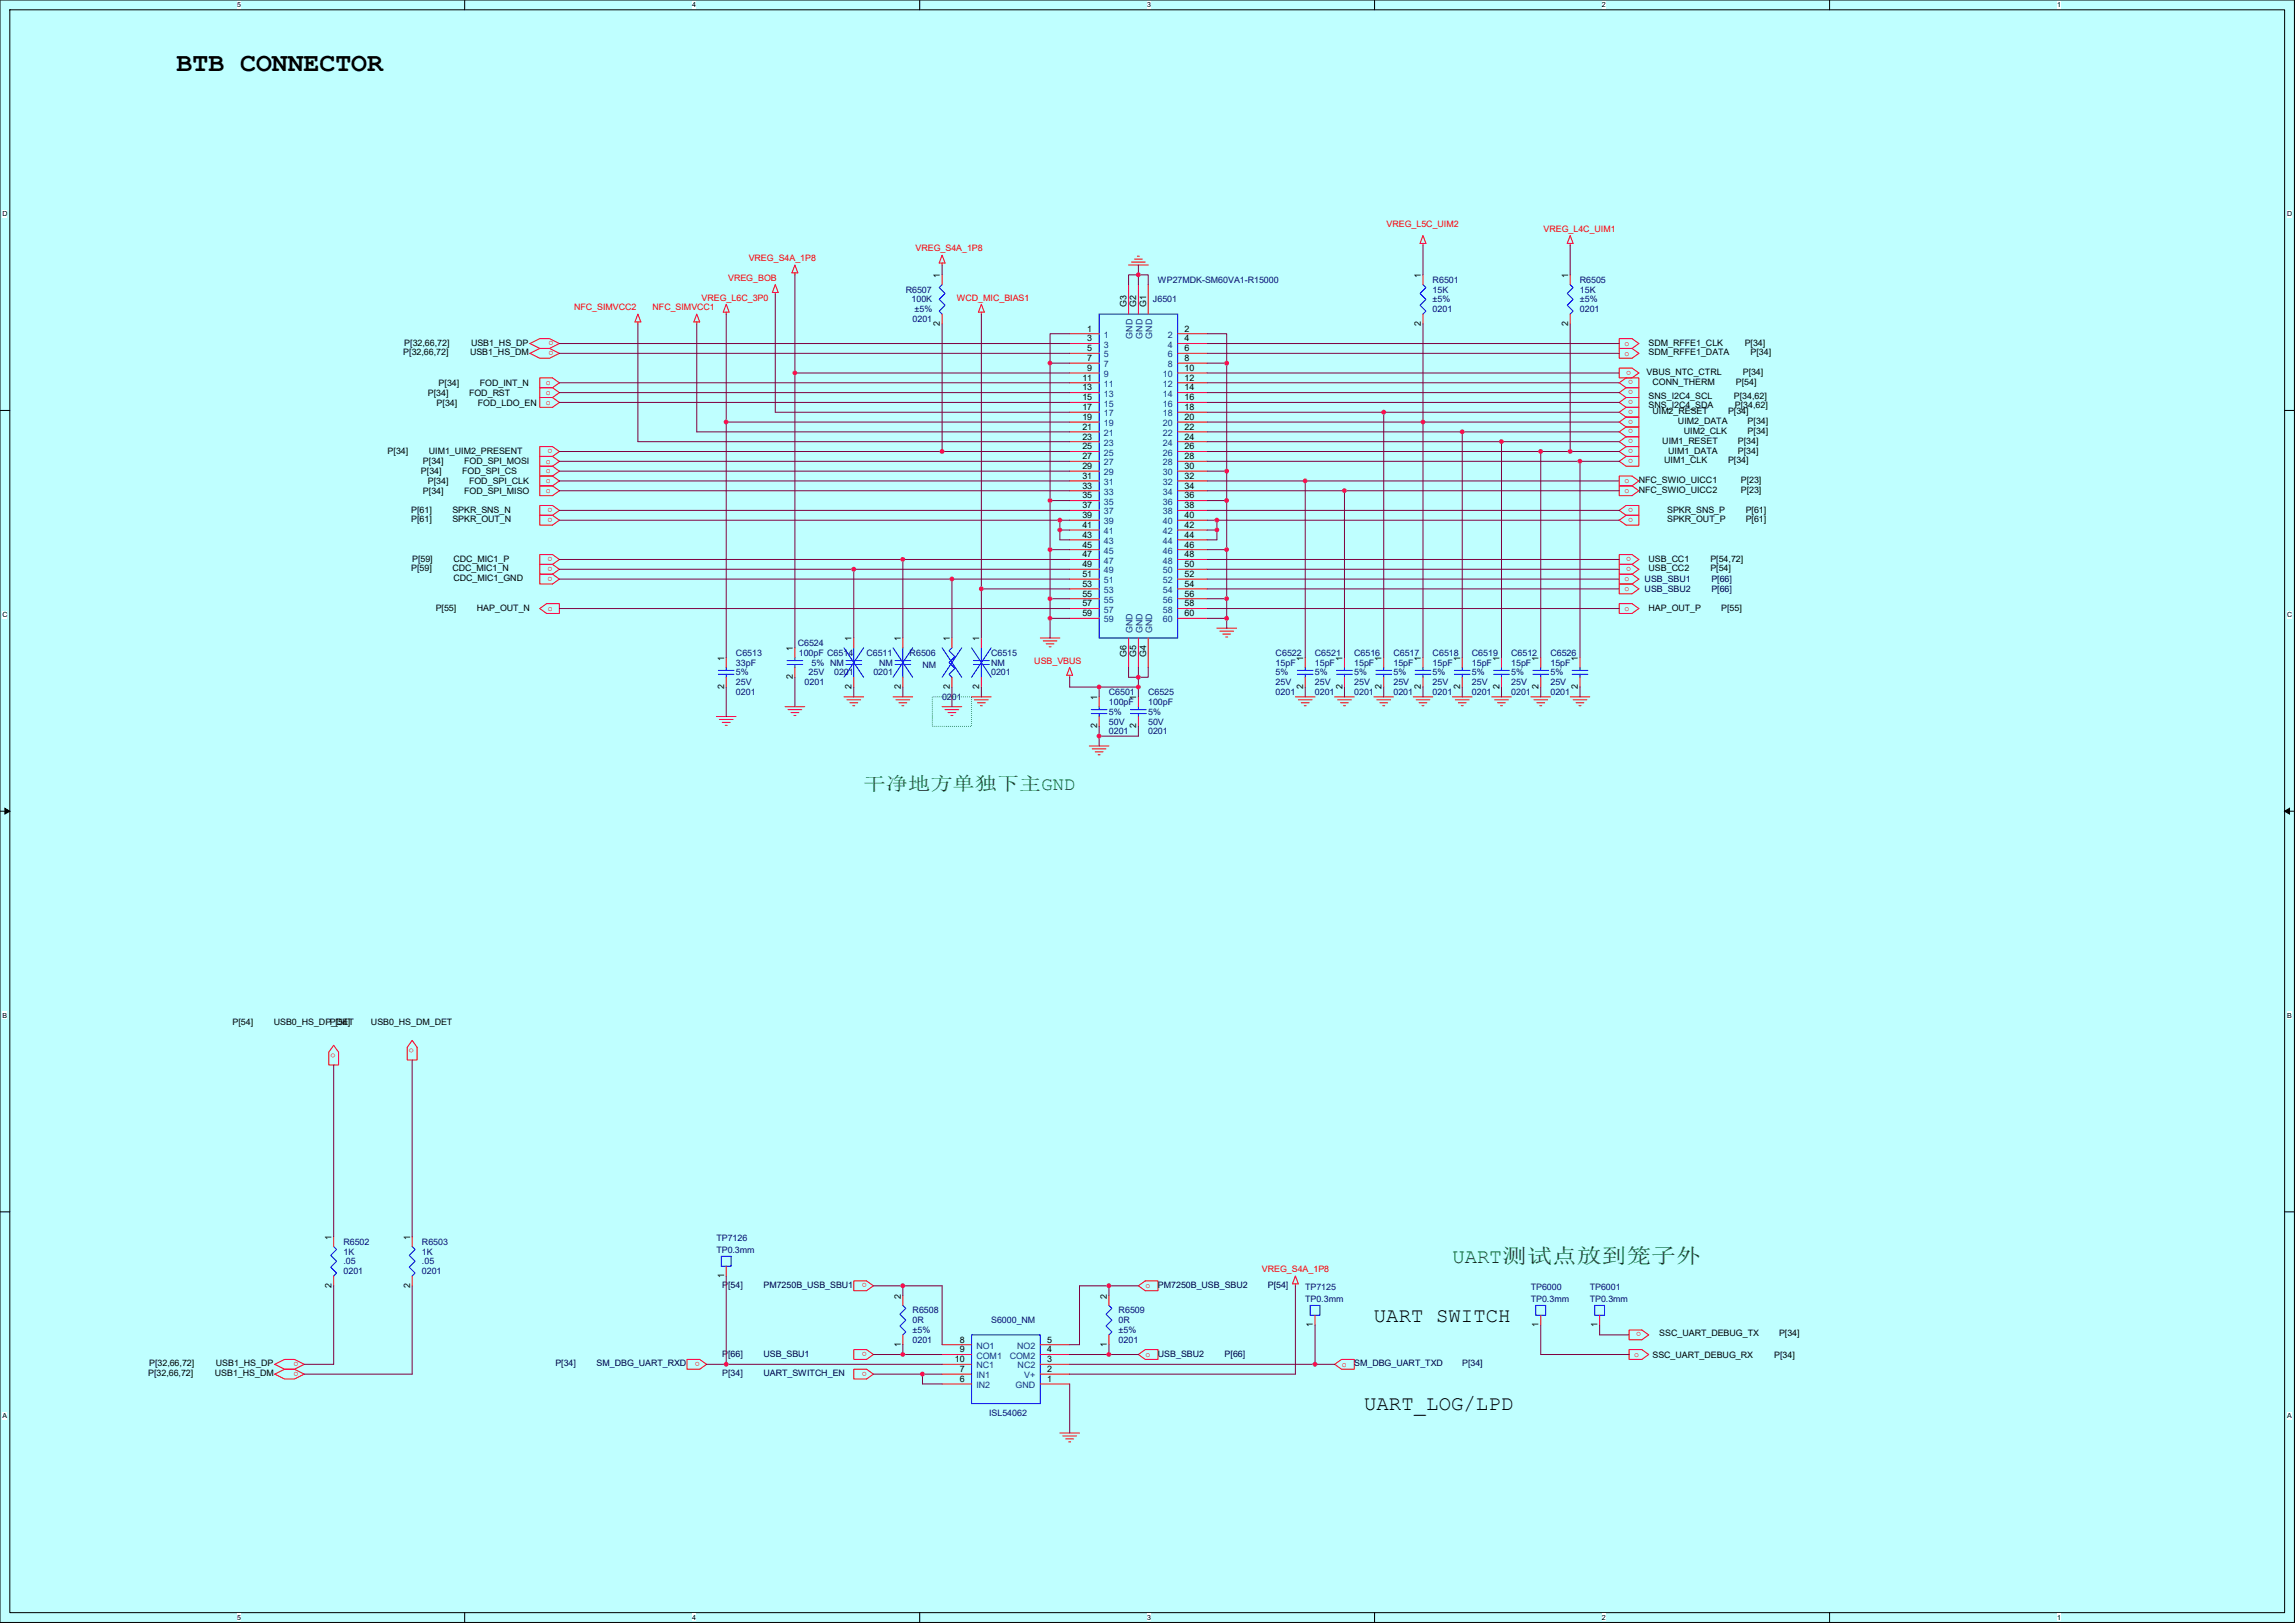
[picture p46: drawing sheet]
<svg xmlns="http://www.w3.org/2000/svg" width="297mm" height="210mm" viewBox="0 0 297 210" stroke-linecap="round" stroke-linejoin="round" font-family="sans-serif">
<defs><g id="words">
<text font-size="3.4" x="22.9" y="9.2">BTB CONNECTOR</text>
<text font-size="2.7" fill="#008000" x="188" y="163.4">UART测试点放到笼子外</text>
<g font-size="2.7">
<text x="177.8" y="171">UART SWITCH</text>
<text x="176.5" y="182.5">UART_LOG/LPD</text>
</g>
<text font-size="2.4" fill="#008000" x="111.8" y="102.3">干净地方单独下主GND</text>
<g font-size="1.1" fill="#f00">
<text x="179.4" y="29.4">VREG_L5C_UIM2</text>
<text x="199.8" y="30">VREG_L4C_UIM1</text>
<text x="96.9" y="33.8">VREG_S4A_1P8</text>
<text x="118.5" y="32.5">VREG_S4A_1P8</text>
<text x="74.3" y="40.2">NFC_SIMVCC2</text>
<text x="84.4" y="40.2">NFC_SIMVCC1</text>
<text x="90.8" y="38.9">VREG_L6C_3P0</text>
<text x="94.2" y="36.3">VREG_BOB</text>
<text x="123.8" y="38.9">WCD_MIC_BIAS1</text>
<text x="71.6" y="44.1" transform="rotate(-180 71.6 44.1)">o</text>
<text x="71.6" y="45.4" transform="rotate(-180 71.6 45.4)">o</text>
<text x="210.2" y="44.7">o</text>
<text x="210.2" y="46">o</text>
<text x="211.1" y="47.9" transform="rotate(-180 211.1 47.9)">o</text>
<text x="70.6" y="49.8">o</text>
<text x="70.6" y="51.1">o</text>
<text x="70.6" y="52.4">o</text>
<text x="211.4" y="53" transform="rotate(-180 211.4 53)">o</text>
<text x="211.4" y="49.2" transform="rotate(-180 211.4 49.2)">o</text>
<text x="211.4" y="51.8" transform="rotate(-180 211.4 51.8)">o</text>
<text x="211.4" y="50.5" transform="rotate(-180 211.4 50.5)">o</text>
<text x="70.6" y="60">o</text>
<text x="71.5" y="58.1" transform="rotate(-180 71.5 58.1)">o</text>
<text x="211.4" y="54.3" transform="rotate(-180 211.4 54.3)">o</text>
<text x="211.4" y="55.6" transform="rotate(-180 211.4 55.6)">o</text>
<text x="211.4" y="56.8" transform="rotate(-180 211.4 56.8)">o</text>
<text x="211.4" y="58.1" transform="rotate(-180 211.4 58.1)">o</text>
<text x="211.4" y="59.4" transform="rotate(-180 211.4 59.4)">o</text>
<text x="70.6" y="61.3">o</text>
<text x="70.6" y="63.8">o</text>
<text x="70.6" y="62.5">o</text>
<text x="71.5" y="65.7" transform="rotate(-180 71.5 65.7)">o</text>
<text x="210.2" y="63.8">o</text>
<text x="210.2" y="62.5">o</text>
<text x="211.4" y="65.7" transform="rotate(-180 211.4 65.7)">o</text>
<text x="71.5" y="67" transform="rotate(-180 71.5 67)">o</text>
<text x="211.4" y="67" transform="rotate(-180 211.4 67)">o</text>
<text x="71.5" y="72.1" transform="rotate(-180 71.5 72.1)">o</text>
<text x="71.5" y="73.3" transform="rotate(-180 71.5 73.3)">o</text>
<text x="71.5" y="74.6" transform="rotate(-180 71.5 74.6)">o</text>
<text x="210.2" y="76.5">o</text>
<text x="210.2" y="75.2">o</text>
<text x="211.1" y="72.1" transform="rotate(-180 211.1 72.1)">o</text>
<text x="211.1" y="73.3" transform="rotate(-180 211.1 73.3)">o</text>
<text x="70.9" y="79">o</text>
<text x="210.2" y="79">o</text>
<text x="133.8" y="85.9">USB_VBUS</text>
<text x="42.8" y="136.3" transform="rotate(90 42.8 136.3)">o</text>
<text x="53" y="135.6" transform="rotate(90 53 135.6)">o</text>
<text x="112.2" y="166.1" transform="rotate(-180 112.2 166.1)">o</text>
<text x="148.2" y="166.7">o</text>
<text x="163.3" y="164.6">VREG_S4A_1P8</text>
<text x="212.4" y="172.4" transform="rotate(-180 212.4 172.4)">o</text>
<text x="38.6" y="176.2" transform="rotate(-180 38.6 176.2)">o</text>
<text x="38.6" y="177.5" transform="rotate(-180 38.6 177.5)">o</text>
<text x="90.6" y="176.2" transform="rotate(-180 90.6 176.2)">o</text>
<text x="112.2" y="174.9" transform="rotate(-180 112.2 174.9)">o</text>
<text x="112.2" y="177.5" transform="rotate(-180 112.2 177.5)">o</text>
<text x="148.2" y="175.6">o</text>
<text x="173.6" y="176.8">o</text>
<text x="211.5" y="175.6">o</text>
</g>
<g font-size="1.1">
<text x="121.6" y="36" transform="rotate(-90 121.6 36)">1</text>
<text x="183.9" y="36" transform="rotate(-90 183.9 36)">1</text>
<text x="202.9" y="36" transform="rotate(-90 202.9 36)">1</text>
<text x="145.8" y="39.8" transform="rotate(-90 145.8 39.8)">G3</text>
<text x="147" y="39.8" transform="rotate(-90 147 39.8)">G2</text>
<text x="148.3" y="39.8" transform="rotate(-90 148.3 39.8)">G1</text>
<text x="52.2" y="46">P[32,66,72]</text>
<text x="52.3" y="44.7">P[32,66,72]</text>
<text x="60.8" y="46">USB1_HS_DM</text>
<text x="61" y="44.7">USB1_HS_DP</text>
<text x="121.6" y="42.2" transform="rotate(-90 121.6 42.2)">2</text>
<text x="140.7" y="42.9">1</text>
<text x="140.7" y="44.2">3</text>
<text x="140.7" y="45.4">5</text>
<text x="140.7" y="46.7">7</text>
<text x="140.7" y="48">9</text>
<text x="153.3" y="42.9">2</text>
<text x="153.3" y="44.2">4</text>
<text x="153.3" y="45.4">6</text>
<text x="153.3" y="46.7">8</text>
<text x="153.3" y="48">10</text>
<text x="183.9" y="42.2" transform="rotate(-90 183.9 42.2)">2</text>
<text x="202.9" y="42.2" transform="rotate(-90 202.9 42.2)">2</text>
<text x="213.3" y="44.7">SDM_RFFE1_CLK</text>
<text x="213.3" y="46">SDM_RFFE1_DATA</text>
<text x="225.8" y="44.7">P[34]</text>
<text x="226.5" y="46">P[34]</text>
<text x="55.4" y="51.2">P[34]</text>
<text x="56.5" y="52.5">P[34]</text>
<text x="56.8" y="49.9">P[34]</text>
<text x="60.7" y="51.2">FOD_RST</text>
<text x="61.8" y="52.5">FOD_LDO_EN</text>
<text x="62.1" y="49.9">FOD_INT_N</text>
<text x="140.1" y="49.3">11</text>
<text x="140.1" y="50.5">13</text>
<text x="140.1" y="51.8">15</text>
<text x="140.1" y="53.1">17</text>
<text x="153.3" y="49.3">12</text>
<text x="153.3" y="50.5">14</text>
<text x="153.3" y="51.8">16</text>
<text x="153.3" y="53.1">18</text>
<text x="213.1" y="48.5">VBUS_NTC_CTRL</text>
<text x="213.3" y="52.9">SNS_I2C4_SDA</text>
<text x="213.3" y="51.6">SNS_I2C4_SCL</text>
<text x="213.8" y="53.6">UIM2_RESET</text>
<text x="213.8" y="49.8">CONN_THERM</text>
<text x="223.6" y="53.6">P[34]</text>
<text x="224.4" y="51.6">P[34,62]</text>
<text x="224.5" y="52.9">P[34,62]</text>
<text x="224.6" y="49.8">P[54]</text>
<text x="225.5" y="48.5">P[34]</text>
<text x="50.2" y="58.7">P[34]</text>
<text x="55.5" y="58.7">UIM1_UIM2_PRESENT</text>
<text x="140.1" y="54.3">19</text>
<text x="140.1" y="55.6">21</text>
<text x="140.1" y="56.9">23</text>
<text x="140.1" y="58.1">25</text>
<text x="140.1" y="59.4">27</text>
<text x="153.3" y="54.3">20</text>
<text x="153.3" y="55.6">22</text>
<text x="153.3" y="56.9">24</text>
<text x="153.3" y="58.1">26</text>
<text x="153.3" y="59.4">28</text>
<text x="215.1" y="57.4">UIM1_RESET</text>
<text x="215.4" y="60">UIM1_CLK</text>
<text x="215.9" y="58.7">UIM1_DATA</text>
<text x="217.1" y="54.9">UIM2_DATA</text>
<text x="217.9" y="56.2">UIM2_CLK</text>
<text x="223.6" y="60">P[34]</text>
<text x="224.9" y="57.4">P[34]</text>
<text x="224.9" y="58.7">P[34]</text>
<text x="226.2" y="54.9">P[34]</text>
<text x="226.2" y="56.2">P[34]</text>
<text x="54.5" y="61.4">P[34]</text>
<text x="54.7" y="60.1">P[34]</text>
<text x="54.7" y="63.9">P[34]</text>
<text x="55.4" y="62.6">P[34]</text>
<text x="59.8" y="61.4">FOD_SPI_CS</text>
<text x="60.1" y="60.1">FOD_SPI_MOSI</text>
<text x="60.1" y="63.9">FOD_SPI_MISO</text>
<text x="60.7" y="62.6">FOD_SPI_CLK</text>
<text x="140.1" y="60.7">29</text>
<text x="140.1" y="62">31</text>
<text x="140.1" y="63.2">33</text>
<text x="140.1" y="64.5">35</text>
<text x="140.1" y="65.8">37</text>
<text x="153.3" y="60.7">30</text>
<text x="153.3" y="62">32</text>
<text x="153.3" y="63.2">34</text>
<text x="153.3" y="64.5">36</text>
<text x="153.3" y="65.8">38</text>
<text x="212.1" y="63.8">NFC_SWIO_UICC2</text>
<text x="212.1" y="62.5">NFC_SWIO_UICC1</text>
<text x="225.3" y="63.8">P[23]</text>
<text x="225.3" y="62.5">P[23]</text>
<text x="53.2" y="66.3">P[61]</text>
<text x="53.2" y="67.6">P[61]</text>
<text x="58.5" y="66.3">SPKR_SNS_N</text>
<text x="58.5" y="67.6">SPKR_OUT_N</text>
<text x="140.1" y="67">39</text>
<text x="140.1" y="68.3">41</text>
<text x="140.1" y="69.6">43</text>
<text x="140.1" y="70.8">45</text>
<text x="153.3" y="67">40</text>
<text x="153.3" y="68.3">42</text>
<text x="153.3" y="69.6">44</text>
<text x="153.3" y="70.8">46</text>
<text x="215.8" y="66.3">SPKR_SNS_P</text>
<text x="215.8" y="67.6">SPKR_OUT_P</text>
<text x="225.9" y="66.3">P[61]</text>
<text x="225.9" y="67.6">P[61]</text>
<text x="53.2" y="73.9">P[59]</text>
<text x="53.3" y="72.7">P[59]</text>
<text x="58.5" y="73.9">CDC_MIC1_N</text>
<text x="58.7" y="72.7">CDC_MIC1_P</text>
<text x="58.7" y="75.2">CDC_MIC1_GND</text>
<text x="140.1" y="72.1">47</text>
<text x="140.1" y="73.4">49</text>
<text x="140.1" y="74.7">51</text>
<text x="140.1" y="75.9">53</text>
<text x="140.1" y="77.2">55</text>
<text x="153.3" y="72.1">48</text>
<text x="153.3" y="73.4">50</text>
<text x="153.3" y="74.7">52</text>
<text x="153.3" y="75.9">54</text>
<text x="153.3" y="77.2">56</text>
<text x="213.3" y="72.7">USB_CC1</text>
<text x="213.3" y="73.9">USB_CC2</text>
<text x="221.3" y="72.7">P[54,72]</text>
<text x="221.3" y="73.9">P[54]</text>
<text x="56.4" y="79">P[55]</text>
<text x="61.7" y="79">HAP_OUT_N</text>
<text x="110.2" y="82.9" transform="rotate(-90 110.2 82.9)">1</text>
<text x="116.6" y="82.9" transform="rotate(-90 116.6 82.9)">1</text>
<text x="122.9" y="82.9" transform="rotate(-90 122.9 82.9)">1</text>
<text x="126.7" y="82.9" transform="rotate(-90 126.7 82.9)">1</text>
<text x="140.1" y="78.5">57</text>
<text x="140.1" y="79.7">59</text>
<text x="153.3" y="78.5">58</text>
<text x="153.3" y="79.7">60</text>
<text x="213.3" y="79">HAP_OUT_P</text>
<text x="222.7" y="79">P[55]</text>
<text x="93.7" y="89.2" transform="rotate(-90 93.7 89.2)">2</text>
<text x="93.7" y="85.5" transform="rotate(-90 93.7 85.5)">1</text>
<text x="102.6" y="84.2" transform="rotate(-90 102.6 84.2)">1</text>
<text x="102.6" y="87.9" transform="rotate(-90 102.6 87.9)">2</text>
<text x="110.2" y="89.2" transform="rotate(-90 110.2 89.2)">2</text>
<text x="116.6" y="89.2" transform="rotate(-90 116.6 89.2)">2</text>
<text x="122.9" y="89.2" transform="rotate(-90 122.9 89.2)">2</text>
<text x="126.7" y="89.2" transform="rotate(-90 126.7 89.2)">2</text>
<text x="145.8" y="85" transform="rotate(-90 145.8 85)">G6</text>
<text x="147" y="85" transform="rotate(-90 147 85)">G5</text>
<text x="148.3" y="85" transform="rotate(-90 148.3 85)">G4</text>
<text x="168.6" y="89.2" transform="rotate(-90 168.6 89.2)">2</text>
<text x="168.6" y="85.5" transform="rotate(-90 168.6 85.5)">1</text>
<text x="173.7" y="89.2" transform="rotate(-90 173.7 89.2)">2</text>
<text x="173.7" y="85.5" transform="rotate(-90 173.7 85.5)">1</text>
<text x="178.8" y="85.5" transform="rotate(-90 178.8 85.5)">1</text>
<text x="178.8" y="89.2" transform="rotate(-90 178.8 89.2)">2</text>
<text x="183.9" y="85.5" transform="rotate(-90 183.9 85.5)">1</text>
<text x="183.9" y="89.2" transform="rotate(-90 183.9 89.2)">2</text>
<text x="189" y="89.2" transform="rotate(-90 189 89.2)">2</text>
<text x="189" y="85.5" transform="rotate(-90 189 85.5)">1</text>
<text x="194" y="89.2" transform="rotate(-90 194 89.2)">2</text>
<text x="194" y="85.5" transform="rotate(-90 194 85.5)">1</text>
<text x="199.1" y="89.2" transform="rotate(-90 199.1 89.2)">2</text>
<text x="199.1" y="85.5" transform="rotate(-90 199.1 85.5)">1</text>
<text x="204.2" y="89.2" transform="rotate(-90 204.2 89.2)">2</text>
<text x="204.2" y="85.5" transform="rotate(-90 204.2 85.5)">1</text>
<text x="142" y="94.2" transform="rotate(-90 142 94.2)">2</text>
<text x="142" y="90.6" transform="rotate(-90 142 90.6)">1</text>
<text x="147" y="94.2" transform="rotate(-90 147 94.2)">2</text>
<text x="147" y="90.6" transform="rotate(-90 147 90.6)">1</text>
<text x="30.1" y="132.6">P[54]</text>
<text x="35.4" y="132.6">USB0_HS_DP_DET</text>
<text x="42.7" y="132.6">P[54]</text>
<text x="48" y="132.6">USB0_HS_DM_DET</text>
<text x="42.9" y="160.4" transform="rotate(-90 42.9 160.4)">1</text>
<text x="53.1" y="160.4" transform="rotate(-90 53.1 160.4)">1</text>
<text x="42.9" y="166.6" transform="rotate(-90 42.9 166.6)">2</text>
<text x="53.1" y="166.6" transform="rotate(-90 53.1 166.6)">2</text>
<text x="93.7" y="165.4" transform="rotate(-90 93.7 165.4)">1</text>
<text x="116.6" y="168" transform="rotate(-90 116.6 168)">2</text>
<text x="124.2" y="173.7">8</text>
<text x="135.5" y="173.7">5</text>
<text x="143.2" y="168" transform="rotate(-90 143.2 168)">2</text>
<text x="169.9" y="171.7" transform="rotate(-90 169.9 171.7)">1</text>
<text x="199.1" y="171.7" transform="rotate(-90 199.1 171.7)">1</text>
<text x="206.7" y="171.7" transform="rotate(-90 206.7 171.7)">1</text>
<text x="214.7" y="172.9">SSC_UART_DEBUG_TX</text>
<text x="230.2" y="172.9">P[34]</text>
<text x="19.2" y="178.1">P[32,66,72]</text>
<text x="19.3" y="176.8">P[32,66,72]</text>
<text x="27.8" y="178.1">USB1_HS_DM</text>
<text x="27.9" y="176.8">USB1_HS_DP</text>
<text x="116.6" y="174.2" transform="rotate(-90 116.6 174.2)">1</text>
<text x="123.6" y="176.3">10</text>
<text x="124.2" y="178.8">6</text>
<text x="124.2" y="177.5">7</text>
<text x="124.2" y="175">9</text>
<text x="135.5" y="177.5">2</text>
<text x="135.5" y="175">4</text>
<text x="135.5" y="178.8">1</text>
<text x="135.5" y="176.3">3</text>
<text x="143.2" y="174.2" transform="rotate(-90 143.2 174.2)">1</text>
<text x="213.8" y="175.7">SSC_UART_DEBUG_RX</text>
<text x="229.6" y="175.7">P[34]</text>
</g>
<g font-size="1.1" fill="#000080">
<text x="117.2" y="37.9">R6507</text>
<text x="118" y="39.1">100K</text>
<text x="118.1" y="41.7">0201</text>
<text x="118.4" y="40.4">±5%</text>
<text x="149.2" y="39.1">J6501</text>
<text x="149.8" y="36.6">WP27MDK-SM60VA1-R15000</text>
<text x="185.4" y="36.6">R6501</text>
<text x="185.4" y="37.9">15K</text>
<text x="185.4" y="39.1">±5%</text>
<text x="185.4" y="40.4">0201</text>
<text x="204.5" y="36.6">R6505</text>
<text x="204.5" y="37.9">15K</text>
<text x="204.5" y="39.1">±5%</text>
<text x="204.5" y="40.4">0201</text>
<text x="103.2" y="83.6">C6524</text>
<text x="95.2" y="84.9">C6513</text>
<text x="95.2" y="86.1">33pF</text>
<text x="95.2" y="89.9">0201</text>
<text x="95.2" y="88.7">25V</text>
<text x="95.2" y="87.4">5%</text>
<text x="103.4" y="84.9">100pF C6514</text>
<text x="104.1" y="88.7">0201</text>
<text x="104.6" y="87.4">25V</text>
<text x="105" y="86.1">5% NM</text>
<text x="107.9" y="87.4">0201</text>
<text x="112.1" y="84.9">C6511</text>
<text x="113" y="87.4">0201</text>
<text x="113.8" y="86.1">NM</text>
<text x="117.7" y="84.9">R6506</text>
<text x="119.4" y="86.4">NM</text>
<text x="128.3" y="84.9">C6515</text>
<text x="128.3" y="86.1">NM</text>
<text x="128.3" y="87.4">0201</text>
<text x="143.5" y="89.9">C6501</text>
<text x="148.6" y="89.9">C6525</text>
<text x="165.1" y="84.9">C6522</text>
<text x="165.1" y="86.1">15pF</text>
<text x="165.1" y="89.9">0201</text>
<text x="165.1" y="88.7">25V</text>
<text x="165.1" y="87.4">5%</text>
<text x="170.2" y="84.9">C6521</text>
<text x="170.2" y="86.1">15pF</text>
<text x="170.2" y="89.9">0201</text>
<text x="170.2" y="88.7">25V</text>
<text x="170.2" y="87.4">5%</text>
<text x="175.2" y="84.9">C6516</text>
<text x="175.2" y="86.1">15pF</text>
<text x="175.2" y="89.9">0201</text>
<text x="175.2" y="88.7">25V</text>
<text x="175.2" y="87.4">5%</text>
<text x="180.3" y="84.9">C6517</text>
<text x="180.3" y="86.1">15pF</text>
<text x="180.3" y="89.9">0201</text>
<text x="180.3" y="88.7">25V</text>
<text x="180.3" y="87.4">5%</text>
<text x="185.4" y="84.9">C6518</text>
<text x="185.4" y="86.1">15pF</text>
<text x="185.4" y="89.9">0201</text>
<text x="185.4" y="88.7">25V</text>
<text x="185.4" y="87.4">5%</text>
<text x="190.5" y="84.9">C6519</text>
<text x="190.5" y="86.1">15pF</text>
<text x="190.5" y="89.9">0201</text>
<text x="190.5" y="88.7">25V</text>
<text x="190.5" y="87.4">5%</text>
<text x="195.6" y="84.9">C6512</text>
<text x="195.6" y="86.1">15pF</text>
<text x="195.6" y="89.9">0201</text>
<text x="195.6" y="88.7">25V</text>
<text x="195.6" y="87.4">5%</text>
<text x="200.6" y="84.9">C6526</text>
<text x="200.6" y="86.1">15pF</text>
<text x="200.6" y="89.9">0201</text>
<text x="200.6" y="88.7">25V</text>
<text x="200.6" y="87.4">5%</text>
<text x="121.9" y="90.6">0201</text>
<text x="143.5" y="91.2">100pF</text>
<text x="143.5" y="95">0201</text>
<text x="143.5" y="93.7">50V</text>
<text x="143.5" y="92.5">5%</text>
<text x="148.6" y="91.2">100pF</text>
<text x="148.6" y="95">0201</text>
<text x="148.6" y="93.7">50V</text>
<text x="148.6" y="92.5">5%</text>
<text x="44.4" y="161.1">R6502</text>
<text x="54.6" y="161.1">R6503</text>
<text x="92.7" y="160.5">TP7126</text>
<text x="44.4" y="162.3">1K</text>
<text x="44.4" y="163.6">.05</text>
<text x="44.4" y="164.9">0201</text>
<text x="54.6" y="162.3">1K</text>
<text x="54.6" y="163.6">.05</text>
<text x="54.6" y="164.9">0201</text>
<text x="92.7" y="162.1">TP0.3mm</text>
<text x="168.9" y="166.9">TP7125</text>
<text x="198.1" y="166.9">TP6000</text>
<text x="205.7" y="166.9">TP6001</text>
<text x="118.1" y="169.9">R6508</text>
<text x="118.1" y="171.2">0R</text>
<text x="118.1" y="172.5">±5%</text>
<text x="118.1" y="173.8">0201</text>
<text x="128.3" y="171.2">S6000_NM</text>
<text x="144.8" y="169.9">R6509</text>
<text x="144.8" y="171.2">0R</text>
<text x="144.8" y="172.5">±5%</text>
<text x="144.8" y="173.8">0201</text>
<text x="168.9" y="168.4">TP0.3mm</text>
<text x="198.1" y="168.4">TP0.3mm</text>
<text x="205.7" y="168.4">TP0.3mm</text>
<text x="128" y="183.2">ISL54062</text>
</g>
<g font-size="1.1" fill="#004080">
<text x="142.9" y="43.7">1</text>
<text x="142.9" y="45">3</text>
<text x="142.9" y="46.2">5</text>
<text x="142.9" y="47.5">7</text>
<text x="146.6" y="43.8" transform="rotate(-90 146.6 43.8)">GND</text>
<text x="147.8" y="43.8" transform="rotate(-90 147.8 43.8)">GND</text>
<text x="149.1" y="43.8" transform="rotate(-90 149.1 43.8)">GND</text>
<text x="151.1" y="43.7">2</text>
<text x="151.1" y="45">4</text>
<text x="151.1" y="46.2">6</text>
<text x="151.1" y="47.5">8</text>
<text x="142.9" y="48.8">9</text>
<text x="142.9" y="50.1">11</text>
<text x="142.9" y="51.3">13</text>
<text x="142.9" y="52.6">15</text>
<text x="142.9" y="53.9">17</text>
<text x="150.5" y="48.8">10</text>
<text x="150.5" y="50.1">12</text>
<text x="150.5" y="51.3">14</text>
<text x="150.5" y="52.6">16</text>
<text x="150.5" y="53.9">18</text>
<text x="142.9" y="55.1">19</text>
<text x="142.9" y="56.4">21</text>
<text x="142.9" y="57.7">23</text>
<text x="142.9" y="58.9">25</text>
<text x="150.5" y="55.1">20</text>
<text x="150.5" y="56.4">22</text>
<text x="150.5" y="57.7">24</text>
<text x="150.5" y="58.9">26</text>
<text x="142.9" y="60.2">27</text>
<text x="142.9" y="61.5">29</text>
<text x="142.9" y="62.8">31</text>
<text x="142.9" y="64">33</text>
<text x="142.9" y="65.3">35</text>
<text x="150.5" y="60.2">28</text>
<text x="150.5" y="61.5">30</text>
<text x="150.5" y="62.8">32</text>
<text x="150.5" y="64">34</text>
<text x="150.5" y="65.3">36</text>
<text x="142.9" y="66.6">37</text>
<text x="142.9" y="67.8">39</text>
<text x="142.9" y="69.1">41</text>
<text x="142.9" y="70.4">43</text>
<text x="142.9" y="71.6">45</text>
<text x="150.5" y="66.6">38</text>
<text x="150.5" y="67.8">40</text>
<text x="150.5" y="69.1">42</text>
<text x="150.5" y="70.4">44</text>
<text x="150.5" y="71.6">46</text>
<text x="142.9" y="72.9">47</text>
<text x="142.9" y="74.2">49</text>
<text x="142.9" y="75.5">51</text>
<text x="142.9" y="76.7">53</text>
<text x="142.9" y="78">55</text>
<text x="150.5" y="72.9">48</text>
<text x="150.5" y="74.2">50</text>
<text x="150.5" y="75.5">52</text>
<text x="150.5" y="76.7">54</text>
<text x="150.5" y="78">56</text>
<text x="142.9" y="79.3">57</text>
<text x="142.9" y="80.5">59</text>
<text x="146.6" y="81.9" transform="rotate(-90 146.6 81.9)">GND</text>
<text x="147.8" y="81.9" transform="rotate(-90 147.8 81.9)">GND</text>
<text x="149.1" y="81.9" transform="rotate(-90 149.1 81.9)">GND</text>
<text x="150.5" y="79.3">58</text>
<text x="150.5" y="80.5">60</text>
<text x="126.4" y="179.6">IN2</text>
<text x="126.4" y="178.3">IN1</text>
<text x="126.4" y="174.5">NO1</text>
<text x="126.4" y="175.8">COM1</text>
<text x="126.4" y="177.1">NC1</text>
<text x="130.7" y="175.8">COM2</text>
<text x="131.4" y="179.6">GND</text>
<text x="131.6" y="174.5">NO2</text>
<text x="131.7" y="177.1">NC2</text>
<text x="132.5" y="178.3">V+</text>
</g>
<g font-size="1.1" fill="#000040">
<text x="212.8" y="76.6">USB_SBU2</text>
<text x="212.8" y="75.3">USB_SBU1</text>
<text x="221.5" y="76.6">P[66]</text>
<text x="221.5" y="75.3">P[66]</text>
<text x="93.5" y="166.6">P[54]</text>
<text x="98.8" y="166.6">PM7250B_USB_SBU1</text>
<text x="149.8" y="166.6">PM7250B_USB_SBU2</text>
<text x="164.1" y="166.6">P[54]</text>
<text x="71.9" y="176.8">P[34]</text>
<text x="77.2" y="176.8">SM_DBG_UART_RXD</text>
<text x="93.5" y="175.5">P[66]</text>
<text x="93.5" y="178.1">P[34]</text>
<text x="98.8" y="175.5">USB_SBU1</text>
<text x="98.8" y="178.1">UART_SWITCH_EN</text>
<text x="149.8" y="175.5">USB_SBU2</text>
<text x="158.5" y="175.5">P[66]</text>
<text x="175.2" y="176.8">SM_DBG_UART_TXD</text>
<text x="189.2" y="176.8">P[34]</text>
</g>
<g font-size=".9">
<text x="30.7" y=".9">5</text>
<text x="89.6" y=".9">4</text>
<text x="148.4" y=".9">3</text>
<text x="207.3" y=".9">2</text>
<text x="266.2" y=".9">1</text>
<text x=".3" y="28">D</text>
<text x="296" y="28">D</text>
<text x=".3" y="79.8">C</text>
<text x="296" y="79.8">C</text>
<text x=".3" y="131.7">B</text>
<text x="296" y="131.7">B</text>
<text x=".3" y="183.5">A</text>
<text x="296" y="183.5">A</text>
<text x="30.7" y="209.6">5</text>
<text x="89.6" y="209.6">4</text>
<text x="148.4" y="209.6">3</text>
<text x="207.3" y="209.6">2</text>
<text x="266.2" y="209.6">1</text>
</g>
</g></defs>
<path d="M0 0h297v210h-297z" fill="#bfffff"/>
<path d="M0 0h296.9v209.9h-296.9zM1.3 1.3h294.4v207.4h-294.4z" fill="none" stroke="#000" stroke-width=".13"/>
<g fill="#fff">
<path d="M30.7 .1h.5v1h-.5z"/>
<path d="M30.7 208.8h.5v1h-.5z"/>
</g>
<path d="M60.1 0v1.3M60.1 208.7v1.2" fill="none" stroke="#000" stroke-width=".13"/>
<g fill="#fff">
<path d="M89.6 .1h.4v1h-.4z"/>
<path d="M89.6 208.8h.4v1h-.4z"/>
</g>
<path d="M119 0v1.3M119 208.7v1.2" fill="none" stroke="#000" stroke-width=".13"/>
<g fill="#fff">
<path d="M148.4 .1h.5v1h-.5z"/>
<path d="M148.4 208.8h.5v1h-.5z"/>
</g>
<path d="M177.9 0v1.3M177.9 208.7v1.2" fill="none" stroke="#000" stroke-width=".13"/>
<g fill="#fff">
<path d="M207.3 .1h.5v1h-.5z"/>
<path d="M207.3 208.8h.5v1h-.5z"/>
</g>
<path d="M236.8 0v1.3M236.8 208.7v1.2" fill="none" stroke="#000" stroke-width=".13"/>
<g fill="#fff">
<path d="M266.2 .1h.5v1h-.5z"/>
<path d="M266.2 208.8h.5v1h-.5z"/>
<path d="M.3 27.2h.7v1h-.7z"/>
<path d="M296 27.2h.6v1h-.6z"/>
<path d="M.3 79h.7v1h-.7z"/>
<path d="M296 79h.6v1h-.6z"/>
</g>
<path d="M0 53.1h1.3M295.7 53.1h1.2" fill="none" stroke="#000" stroke-width=".13"/>
<g fill="#fff">
<path d="M.3 130.9h.6v1h-.6z"/>
<path d="M296 130.9h.6v1h-.6z"/>
</g>
<path d="M0 105h1.3M295.7 105h1.2" fill="none" stroke="#000" stroke-width=".13"/>
<path d="M.6 104.6l.7 .4-.7 .3zM295.7 105l.6-.4v.7z" fill="#000" stroke="#000" stroke-width=".13"/>
<g fill="#fff">
<path d="M.3 182.7h.6v1h-.6z"/>
<path d="M296 182.7h.6v1h-.6z"/>
</g>
<path d="M0 156.8h1.3M295.7 156.8h1.2" fill="none" stroke="#000" stroke-width=".13"/>
<path d="M120.6 90.2h5.1v3.8h-5.1z" fill="none" stroke="#008000" stroke-width=".13" stroke-dasharray="0 .3"/>
<g fill="none" stroke="#f00" stroke-width=".13">
<path d="M94 39.4l.4 1h-.8zM100.3 37.8v.3M100.3 36.8l.4 1h-.8zM102.9 34.3l.4 1h-.8zM102.9 35.3v.3M121.9 33l.4 1h-.8zM121.9 34v.3M121.9 35.6v1.2M127 39.4l.4 1h-.8zM146.1 34.3h2.5M146.1 36.8v3.8M146.4 33.9h1.8"/>
<path d="M146.8 33.5h1M147.2 33.1h.2M147.3 36.8v3.8M148.6 36.8v3.8M184.1 31.5v.2M184.2 30.5l.3 1h-.7zM184.2 35.6v1.2M203.2 31.5v.2M203.2 30.5l.4 1h-.8zM203.2 35.6v1.2M68.6 44.4l1.2-.6h1.3l1.3 .6-1.3 .7h-1.3zM68.6 45.7l1.2-.6h1.3l1.3 .6-1.3 .7h-1.3z"/>
<path d="M69.9 48.9h1.6l.9 .6-.9 .7h-1.6zM69.9 51.4h1.6l.9 .7-.9 .6h-1.6zM69.9 57.8h1.6l.9 .6-.9 .7h-1.6zM71.5 59.1h-1.6v1.2h1.6M71.5 50.2h-1.6v1.2h1.6M71.5 59.1l.9 .6-.9 .6M71.5 50.2l.9 .6-.9 .6M82.5 41.7v.2M82.6 40.6l.3 1.1h-.7zM90.2 40.6l.4 1.1h-.8zM90.2 41.7v.2M94 40.4v.2"/>
<path d="M121.9 40.6v1.3M127 40.4v.2M138.4 43.2h3.8M138.4 44.4h3.8M138.4 45.7h3.8M138.4 47h3.8M138.4 48.3h3.8M138.4 49.5h3.8M138.4 50.8h3.8M138.4 52.1h3.8M138.4 53.3h3.8M138.4 54.6h3.8"/>
<path d="M138.4 55.9h3.8M138.4 57.1h3.8M138.4 58.4h3.8M138.4 59.7h3.8M152.4 43.2h3.8M152.4 44.4h3.8M152.4 45.7h3.8M152.4 47h3.8M152.4 48.3h3.8M152.4 49.5h3.8M152.4 50.8h3.8M152.4 52.1h3.8"/>
<path d="M152.4 53.3h3.8M152.4 54.6h3.8M152.4 55.9h3.8M152.4 57.1h3.8M152.4 58.4h3.8M152.4 59.7h3.8M184.2 40.6v1.3M203.2 40.6v1.3M209.5 43.8h1.7l.9 .6-.9 .7h-1.7zM209.5 45.1h1.7l.9 .6-.9 .7h-1.7zM209.5 47.6h1.7l.9 .7-.9 .6h-1.7zM209.5 59.7l.9-.6h1.7v1.2h-1.7z"/>
<path d="M209.5 49.5l.9-.6h1.7v1.3h-1.7zM210.4 52.7l-.9 .6 .9 .7M210.4 54l-.9 .6 .9 .6M210.4 55.2l-.9 .7 .9 .6M210.4 56.5l-.9 .6 .9 .7M210.4 57.8l-.9 .6 .9 .7M210.4 51.4l-.9 .7 .9 .6M210.4 52.7h1.7v1.3h-1.7M210.4 54h1.7v1.2h-1.7M210.4 55.2h1.7v1.3h-1.7M210.4 56.5h1.7v1.3h-1.7M210.4 57.8h1.7v1.3h-1.7"/>
<path d="M210.4 51.4h1.7v1.3h-1.7M210.4 50.2l-.8 .6 .8 .6M210.4 50.2h1.7v1.2h-1.7M69.9 78.7l.8-.6h1.7v1.3h-1.7zM69.9 62.9h1.6l.9 .6-.9 .6h-1.6zM69.9 71.8h1.6l.9 .6-.9 .6h-1.6zM69.9 74.3h1.6l.9 .6-.9 .7h-1.6zM69.9 65.4h1.6l.9 .6-.9 .7h-1.6zM69.9 66.7h1.6l.9 .6-.9 .6h-1.6zM71.5 60.3h-1.6v1.3h1.6M71.5 61.6h-1.6v1.3h1.6M71.5 73h-1.6v1.3h1.6"/>
<path d="M71.5 60.3l.9 .7-.9 .6M71.5 61.6l.9 .6-.9 .7M71.5 73l.9 .7-.9 .6M138.4 61h3.8M138.4 62.2h3.8M138.4 63.5h3.8M138.4 64.8h3.8M138.4 66h3.8M138.4 67.3h3.8M138.4 68.6h3.8M138.4 69.9h3.8M138.4 71.1h3.8"/>
<path d="M138.4 72.4h3.8M138.4 73.7h3.8M138.4 74.9h3.8M138.4 76.2h3.8M138.4 77.5h3.8M138.4 78.7h3.8M152.4 61h3.8M152.4 62.2h3.8M152.4 63.5h3.8M152.4 64.8h3.8M152.4 66h3.8M152.4 67.3h3.8"/>
<path d="M152.4 68.6h3.8M152.4 69.9h3.8M152.4 71.1h3.8M152.4 72.4h3.8M152.4 73.7h3.8M152.4 74.9h3.8M152.4 76.2h3.8M152.4 77.5h3.8M152.4 78.7h3.8M209.5 62.9h1.7l.9 .6-.9 .6h-1.7zM209.5 71.8h1.7l.9 .6-.9 .6h-1.7zM209.6 75.6h1.6l.9 .6-.9 .6h-1.6z"/>
<path d="M209.6 78.1h1.6l.9 .6-.9 .7h-1.6zM209.6 61.6h1.6l.9 .6-.9 .7h-1.6zM209.6 66l.8-.6h1.7v1.3h-1.7zM209.6 67.3l.8-.6h1.7v1.2h-1.7zM211.2 74.3h-1.6v1.3h1.6M211.2 73h-1.6v1.3h1.6M211.2 74.3l.9 .6-.9 .7M211.2 73l.9 .7-.9 .6M92.7 92.7h2.5M93.1 93.1h1.8M93.5 93.5h1M93.9 93.9h.2"/>
<path d="M94 85.1v1.3M94 87.6v1.3M101.6 91.4h2.5M102 91.8h1.8M102.4 92.2h1M102.7 92.6h.3M102.9 83.8v1.3M102.9 86.4v1.2M109.2 90.2h2.6M109.6 90.6h1.8M110 90.9h1M110.4 91.3h.2"/>
<path d="M110.5 82.6v1.2M110.5 87.6v1.3M115.6 90.2h2.5M116 90.6h1.7M116.3 90.9h1M116.7 91.3h.3M116.8 82.6v1.2M116.8 87.6v1.3M121.9 91.4h2.6M122.3 91.8h1.8M122.7 92.2h1M123.1 92.6h.2"/>
<path d="M123.2 82.6v1.2M123.2 87.6v1.3M125.7 90.2h2.6M126.1 90.6h1.8M126.5 90.9h1M126.9 91.3h.2M127 82.6v1.2M127 87.6v1.3M134.6 82.5h2.6M135 82.9h1.8M135.4 83.3h1M135.8 83.7h.2"/>
<path d="M138.4 87.4v.2M138.4 86.4l.4 1h-.8zM138.4 80h3.8M141 96.5h2.5M141.4 96.9h1.7M141.7 97.3h1M142.1 97.7h.3M142.2 90.2v1.2M142.2 92.7v1.3M146.1 82.6v3.8M147.3 82.6v3.8M147.3 90.2v1.2"/>
<path d="M147.3 92.7v1.3M148.6 82.6v3.8M152.4 80h3.8M157.5 81.3h2.5M157.9 81.7h1.7M158.2 82h1.1M158.6 82.4h.3M167.6 90.2h2.6M168 90.6h1.8M168.4 90.9h1M168.8 91.3h.2M168.9 85.1v1.3"/>
<path d="M168.9 87.6v1.3M172.7 90.2h2.6M173.1 90.6h1.8M173.5 90.9h1M173.9 91.3h.2M174 85.1v1.3M174 87.6v1.3M177.8 90.2h2.5M178.2 90.6h1.8M178.6 90.9h1M178.9 91.3h.3M179.1 85.1v1.3"/>
<path d="M179.1 87.6v1.3M182.9 90.2h2.5M183.3 90.6h1.7M183.6 90.9h1.1M184 91.3h.3M184.2 85.1v1.3M184.2 87.6v1.3M188 90.2h2.5M188.3 90.6h1.8M188.7 90.9h1M189.1 91.3h.3M189.2 85.1v1.3"/>
<path d="M189.2 87.6v1.3M193 90.2h2.6M193.4 90.6h1.8M193.8 90.9h1M194.2 91.3h.2M194.3 85.1v1.3M194.3 87.6v1.3M198.1 90.2h2.6M198.5 90.6h1.8M198.9 90.9h1M199.3 91.3h.2M199.4 85.1v1.3"/>
<path d="M199.4 87.6v1.3M203.2 90.2h2.5M203.6 90.6h1.8M204 90.9h1M204.3 91.3h.3M204.5 85.1v1.3M204.5 87.6v1.3M43.2 135.3l.6 .8v1.7h-1.3v-1.7zM53.3 134.6l.7 .9v1.7h-1.3v-1.7zM35.6 176.5l1.2-.6h1.3l1.3 .6-1.3 .7h-1.3zM35.6 177.8l1.2-.6h1.3l1.3 .6-1.3 .6h-1.3zM43.2 160v1.3"/>
<path d="M43.2 165.1v1.3M53.3 160v1.3M53.3 165.1v1.3M88.9 175.9h1.7l.8 .6-.8 .7h-1.7zM94 163.8v1.3M110.5 165.7h1.6l.9 .7-.9 .6h-1.6zM110.5 174.6h1.6l.9 .7-.9 .6h-1.6zM110.5 177.2h1.6l.9 .6-.9 .6h-1.6zM116.8 172.7v1.3M116.8 167.6v1.3M121.9 179.1h3.8M121.9 177.8h3.8"/>
<path d="M121.9 174h3.8M121.9 175.3h3.8M121.9 176.5h3.8M134.6 179.1h3.8M134.6 177.8h3.8M134.6 176.5h3.8M134.6 175.3h3.8M134.6 174h3.8M143.5 172.7v1.3M143.5 167.6v1.3M147.3 166.4l.9-.7h1.7v1.3h-1.7zM147.3 175.3l.9-.7h1.7v1.3h-1.7z"/>
<path d="M167.6 165.1l.4 1h-.7zM167.6 166.1v.3M170.2 170.2v1.3M172.7 176.5l.9-.6h1.7v1.3h-1.7zM199.4 170.2v1.3M207 170.2v1.3M210.8 172.1h1.7l.9 .6-.9 .7h-1.7zM210.8 174.6h1.7l.9 .7-.9 .6h-1.7zM137.2 185.4h2.5M137.5 185.8h1.8M137.9 186.2h1M138.3 186.6h.3"/>
</g>
<g fill="none" stroke="#00f" stroke-width=".13">
<path d="M121.9 36.8l-.4 .4 .8 .8-.8 .7 .8 .8-.8 .8 .4 .3M184.2 36.8l.3 .4-.7 .8 .7 .7-.7 .8 .7 .8-.3 .3M203.2 36.8l.4 .4-.8 .8 .8 .7-.8 .8 .8 .8-.4 .3M142.2 40.6h10.2v42h-10.2zM93 86.7h2M93 87.2h2M94 86.4v.3M94 87.2v.4M101.9 85.5h2M101.9 86h2M102.9 85.1v.4M102.9 86v.4"/>
<path d="M109.2 83.8l2.6 3.8M109.5 85.5h2M109.5 86h2M110.5 83.8v1.7M110.5 86v1.6M111.8 83.8l-2.6 3.8M115.6 83.8l2.5 3.8M115.8 85.5h2.1M115.8 86h2.1M116.8 83.8v1.7M116.8 86v1.6M118.1 83.8l-2.5 3.8"/>
<path d="M121.9 83.8l2.6 3.8M123.2 83.8l-.4 .4 .8 .8-.8 .7 .8 .8-.8 .7 .4 .4M124.5 83.8l-2.6 3.8M125.7 83.8l2.6 3.8M126 85.5h2M126 86h2M127 83.8v1.7M127 86v1.6M128.3 83.8l-2.6 3.8M141.2 91.8h2.1M141.2 92.3h2.1M142.2 91.4v.4"/>
<path d="M142.2 92.3v.4M146.3 91.8h2M146.3 92.3h2M147.3 91.4v.4M147.3 92.3v.4M167.9 86.7h2M167.9 87.2h2M168.9 86.4v.3M168.9 87.2v.4M173 86.7h2M173 87.2h2M174 86.4v.3"/>
<path d="M174 87.2v.4M178.1 86.7h2M178.1 87.2h2M179.1 86.4v.3M179.1 87.2v.4M183.1 86.7h2.1M183.1 87.2h2.1M184.2 86.4v.3M184.2 87.2v.4M188.2 86.7h2M188.2 87.2h2M189.2 86.4v.3"/>
<path d="M189.2 87.2v.4M193.3 86.7h2M193.3 87.2h2M194.3 86.4v.3M194.3 87.2v.4M198.4 86.7h2M198.4 87.2h2M199.4 86.4v.3M199.4 87.2v.4M203.5 86.7h2M203.5 87.2h2M204.5 86.4v.3"/>
<path d="M204.5 87.2v.4M43.2 161.3l.4 .4-.8 .7 .8 .8-.8 .8 .8 .7-.4 .4M53.3 161.3l.4 .4-.7 .7 .7 .8-.7 .8 .7 .7-.4 .4M93.3 162.6h1.3v1.2h-1.3zM116.8 168.9l.4 .4-.7 .8 .7 .7-.7 .8 .7 .7-.4 .4M125.7 172.7h8.9v8.9h-8.9zM143.5 168.9l.4 .4-.8 .8 .8 .7-.8 .8 .8 .7-.4 .4M169.5 168.9h1.3v1.3h-1.3zM198.8 168.9h1.2v1.3h-1.2zM206.4 168.9h1.2v1.3h-1.2z"/>
</g>
<g fill="none" stroke="#800040" stroke-width=".13">
<path d="M100.3 38.1v15.2h38.1M102.9 35.6v12.7M121.9 34.3v1.3M146.1 36.8v-1.2h2.5v1.2M147.3 34.3v2.5M184.2 31.8v3.8M203.2 31.8v3.8M72.4 44.5h66M72.4 45.7h66M72.4 49.5h66M72.4 50.8h66M72.4 52.1h66"/>
<path d="M72.4 59.7h66M72.4 58.4h49.5M82.6 41.9v15.3h55.8M90.2 41.9v14h48.2M94 54.6h44.4M94 40.6v14M94 54.6v30.5M102.9 48.3h35.5M102.9 48.3v35.5M121.9 58.4h16.5M121.9 41.9v16.5M127 40.6v35.6"/>
<path d="M135.9 47v17.8M135.9 47h2.5M138.4 43.2h-2.5v3.8M156.2 49.5h53.4M156.2 55.9h33M156.2 57.2h38.1M156.2 58.4h43.2M156.2 59.7h48.3M156.2 48.3h53.4M156.2 50.8h53.4M156.2 52.1h53.4M156.2 43.2h2.6v3.8"/>
<path d="M156.2 47h2.6v14M156.2 54.6h28M156.2 53.3h22.9M156.2 44.5h53.4M156.2 45.7h53.4M179.1 53.3v31.8M179.1 53.3h30.5M184.2 41.9v12.7M184.2 54.6v30.5M184.2 54.6h25.4M189.2 55.9h20.4M189.2 55.9v29.2"/>
<path d="M194.3 57.2v27.9M194.3 57.2h15.3M199.4 58.4h3.8M199.4 58.4v26.7M203.2 41.9v16.5M203.2 58.4h6.4M204.5 59.7v25.4M204.5 59.7h5.1M72.4 61h66M72.4 62.2h66M72.4 63.5h66M72.4 78.7h66"/>
<path d="M72.4 66h66M72.4 67.3h66M72.4 73.7h38.1M72.4 72.4h44.4M72.4 74.9h50.8M110.5 73.7h27.9M110.5 73.7v8.9M116.8 72.4h21.6M116.8 72.4v10.2M123.2 74.9h15.2M123.2 74.9v7.7M127 76.2h11.4"/>
<path d="M127 76.2v6.4M137.2 68.6h1.2M137.2 67.3v1.3M137.2 68.6v1.3h1.2M138.4 71.1h-2.5v6.4M138.4 77.5h-2.5v2.5M138.4 64.8h-2.5v6.3M156.2 63.5h17.8M156.2 67.3h1.3v1.3M156.2 68.6h1.3v1.3h-1.3M156.2 71.1h2.6v6.4M156.2 64.8h2.6v6.3"/>
<path d="M156.2 62.2h12.7M156.2 77.5h2.6v2.5M156.2 61h2.6v3.8M156.2 66h53.4M156.2 78.7h53.4M156.2 74.9h53.4M156.2 76.2h53.4M156.2 72.4h53.4M156.2 73.7h53.4M157.5 67.3h52.1M168.9 62.2v22.9M168.9 62.2h40.7"/>
<path d="M174 63.5h35.6M174 63.5v21.6M94 88.9v3.8M102.9 87.6v3.8M110.5 88.9v1.3M116.8 88.9v1.3M123.2 88.9v2.5M127 88.9v1.3M138.4 87.6v1.3h3.8M138.4 80h-2.5v2.6M142.2 88.9h5.1M142.2 94v1.3"/>
<path d="M142.2 95.3v1.2M142.2 88.9v1.3M146.1 86.4v1.2h1.2M147.3 94v1.3h-5.1M147.3 88.9v1.3M147.3 86.4v1.2M147.3 87.6v1.3M148.6 86.4v1.2h-1.3M156.2 80h2.6v1.3M168.9 88.9v1.3M174 88.9v1.3M179.1 88.9v1.3"/>
<path d="M184.2 88.9v1.3M189.2 88.9v1.3M194.3 88.9v1.3M199.4 88.9v1.3M204.5 88.9v1.3M43.2 137.8v22.2M53.3 137.2v22.8M43.2 166.4v10.1h-3.8M53.3 166.4v11.4h-13.9M91.4 176.5h2.6M94 165.1v11.4h27.9M113 166.4h3.8"/>
<path d="M113 175.3h3.8M113 177.8h6.4M116.8 166.4h5.1v7.6M116.8 175.3h5.1M116.8 166.4v1.2M116.8 174v1.3M119.4 177.8h2.5M119.4 177.8v1.3h2.5M138.4 176.5h31.8M138.4 179.1v6.3M138.4 175.3h5.1M143.5 166.4h3.8"/>
<path d="M143.5 175.3h3.8M143.5 166.4h-3.8v7.6h-1.3M143.5 166.4v1.2M143.5 174v1.3M167.6 166.4v11.4h-29.2M170.2 171.5v5h2.5M199.4 171.5v3.8h11.4M207 171.5v1.2h3.8"/>
</g>
<g fill="#f0f" stroke="#f0f" stroke-width=".13">
<circle cx="142.2" cy="95.2" r=".24"/>
<circle cx="147.3" cy="88.9" r=".24"/>
<circle cx="142.2" cy="88.9" r=".24"/>
<circle cx="116.8" cy="166.4" r=".24"/>
<circle cx="143.5" cy="166.4" r=".24"/>
<circle cx="116.8" cy="175.3" r=".24"/>
<circle cx="143.5" cy="175.3" r=".24"/>
<circle cx="170.2" cy="176.5" r=".24"/>
<circle cx="119.4" cy="177.8" r=".24"/>
<circle cx="121.9" cy="58.4" r=".24"/>
<circle cx="184.1" cy="54.6" r=".24"/>
<circle cx="179.1" cy="53.3" r=".24"/>
<circle cx="189.2" cy="55.9" r=".24"/>
<circle cx="194.3" cy="57.1" r=".24"/>
<circle cx="199.4" cy="58.4" r=".24"/>
<circle cx="204.5" cy="59.7" r=".24"/>
<circle cx="203.2" cy="58.4" r=".24"/>
<circle cx="147.3" cy="35.5" r=".24"/>
<circle cx="147.3" cy="87.6" r=".24"/>
<circle cx="174" cy="63.5" r=".24"/>
<circle cx="116.8" cy="72.4" r=".24"/>
<circle cx="110.5" cy="73.6" r=".24"/>
<circle cx="123.2" cy="74.9" r=".24"/>
<circle cx="157.5" cy="67.3" r=".24"/>
<circle cx="157.5" cy="68.6" r=".24"/>
<circle cx="127" cy="76.2" r=".24"/>
<circle cx="137.2" cy="67.3" r=".24"/>
<circle cx="137.2" cy="68.6" r=".24"/>
<circle cx="135.9" cy="77.5" r=".24"/>
<circle cx="135.9" cy="80" r=".24"/>
<circle cx="135.9" cy="71.1" r=".24"/>
<circle cx="168.9" cy="62.2" r=".24"/>
<circle cx="102.9" cy="48.2" r=".24"/>
<circle cx="135.9" cy="64.8" r=".24"/>
<circle cx="135.9" cy="47" r=".24"/>
<circle cx="94" cy="54.6" r=".24"/>
<circle cx="158.7" cy="47" r=".24"/>
<circle cx="158.7" cy="60.9" r=".24"/>
<circle cx="158.7" cy="64.8" r=".24"/>
<circle cx="158.7" cy="71.1" r=".24"/>
<circle cx="158.7" cy="77.5" r=".24"/>
<circle cx="158.7" cy="80" r=".24"/>
<circle cx="94" cy="176.5" r=".24"/>
</g>
<use href="#words"/>
</svg>
